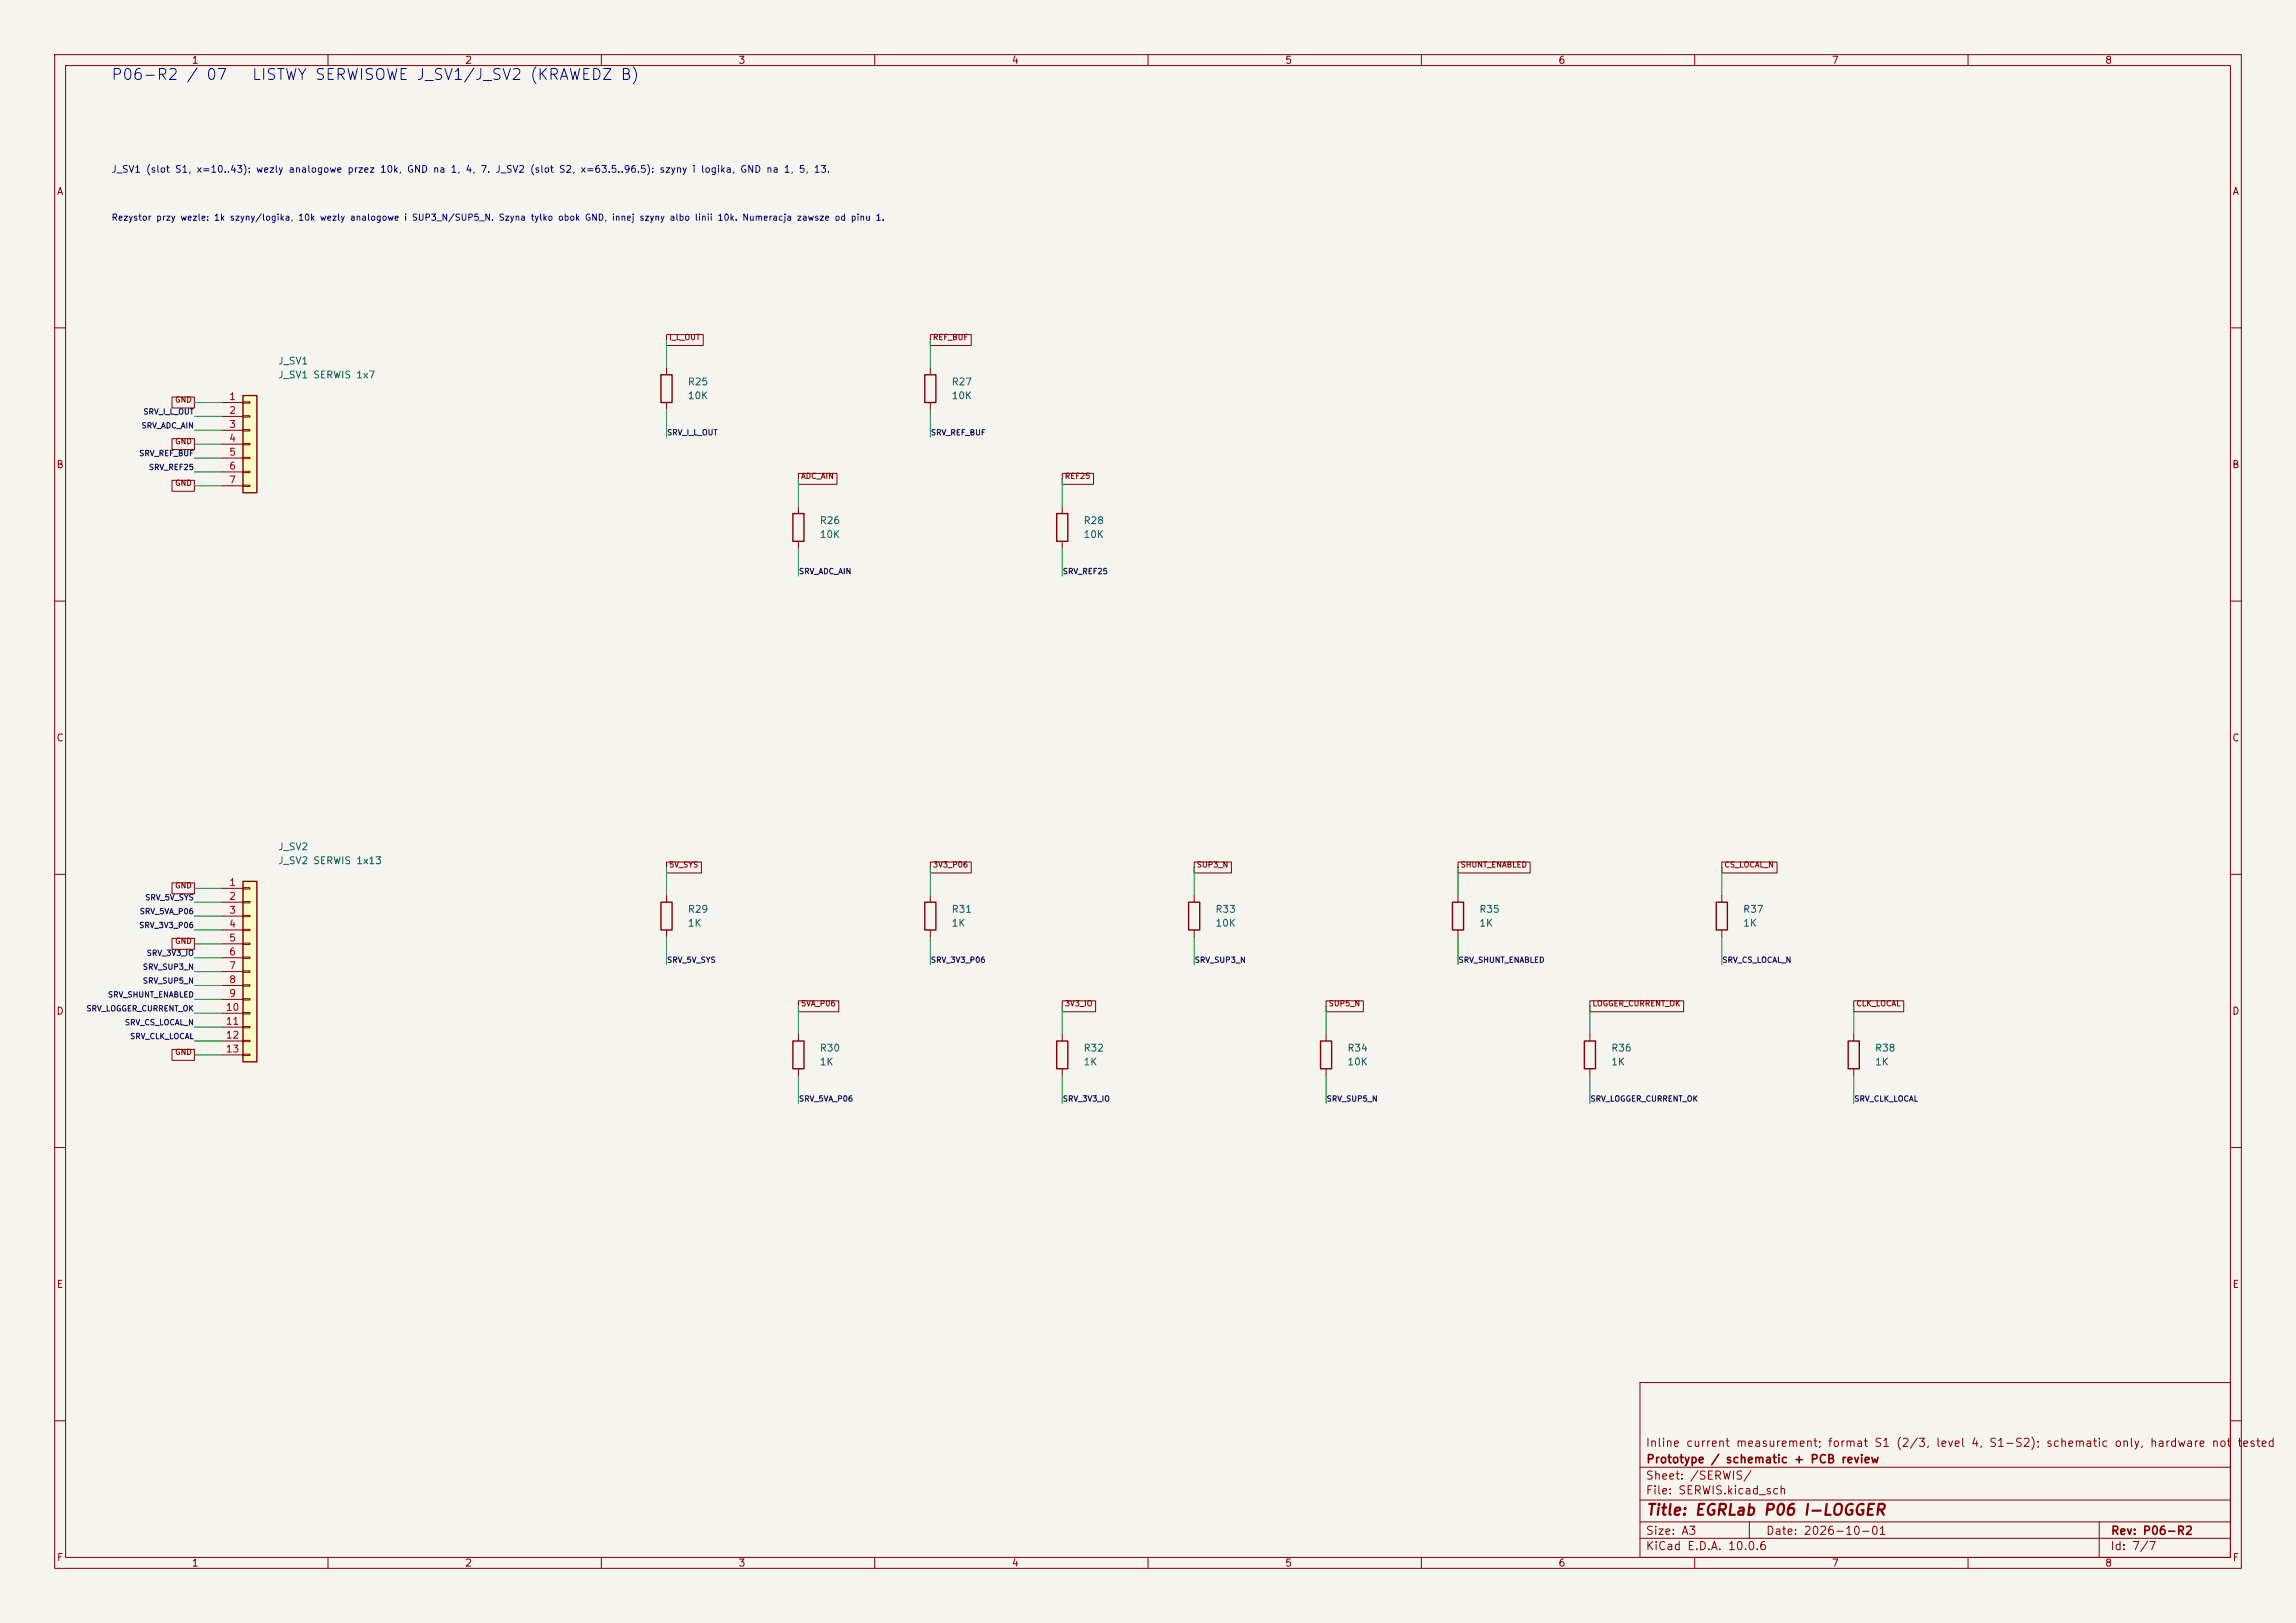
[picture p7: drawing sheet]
<svg xmlns="http://www.w3.org/2000/svg" width="420mm" height="297mm" viewBox="0 0 420 297" stroke-linecap="round" stroke-linejoin="round" font-family="sans-serif">
<defs><g id="words">
<g font-size="2" fill="#0000c2">
<text x="20.2" y="15.1">P06-R2 / 07</text>
<text x="45.9" y="15.1">LISTWY SERWISOWE J_SV1/J_SV2 (KRAWEDZ B)</text>
</g>
<text font-size="2" fill="#840000" x="301" y="277.8">Title: EGRLab P06 I-LOGGER</text>
<g font-size="1.5" fill="#840000">
<text x="300.9" y="265.1">Inline current measurement; format S1 (2/3, level 4, S1-S2); schematic only, hardware not</text>
<text x="301" y="268.1">Prototype / schematic + PCB review</text>
<text x="409.2" y="265.1">tested</text>
<text x="300.9" y="273.8">File: SERWIS.kicad_sch</text>
<text x="300.9" y="271.1">Sheet: /SERWIS/</text>
<text x="300.9" y="281.2">Size: A3</text>
<text x="322.9" y="281.2">Date: 2026-10-01</text>
<text x="386" y="281.2">Rev: P06-R2</text>
<text x="300.9" y="284">KiCad E.D.A. 10.0.6</text>
<text x="385.9" y="284">Id: 7/7</text>
</g>
<g font-size="1.3" fill="#840000">
<text x="35" y="12">1</text>
<text x="85" y="12">2</text>
<text x="135" y="12">3</text>
<text x="185" y="12">4</text>
<text x="235" y="12">5</text>
<text x="285" y="12">6</text>
<text x="335" y="12">7</text>
<text x="385" y="12">8</text>
<text x="10.3" y="36">A</text>
<text x="408.3" y="36">A</text>
<text x="10.2" y="86">B</text>
<text x="408.2" y="86">B</text>
<text x="10.2" y="136">C</text>
<text x="408.2" y="136">C</text>
<text x="10.2" y="186">D</text>
<text x="408.2" y="186">D</text>
<text x="10.3" y="236">E</text>
<text x="408.3" y="236">E</text>
<text x="10.3" y="286">F</text>
<text x="35" y="287">1</text>
<text x="85" y="287">2</text>
<text x="135" y="287">3</text>
<text x="185" y="287">4</text>
<text x="235" y="287">5</text>
<text x="285" y="287">6</text>
<text x="335" y="287">7</text>
<text x="385" y="287">8</text>
<text x="408.3" y="286">F</text>
</g>
<text font-size="1.3" fill="#0000c2" x="20.3" y="31.9">J_SV1 (slot S1, x=10..43): wezly analogowe przez 10k, GND na 1, 4, 7. J_SV2 (slot S2, x=63.5..96.5): szyny i logika, GND na 1, 5, 13.</text>
<g font-size="1.3" fill="#006464">
<text x="50.8" y="67">J_SV1</text>
<text x="50.8" y="69.5">J_SV1 SERWIS 1x7</text>
<text x="125.7" y="70.8">R25</text>
<text x="174" y="70.8">R27</text>
<text x="125.7" y="73.4">10K</text>
<text x="174" y="73.4">10K</text>
<text x="149.8" y="96.2">R26</text>
<text x="149.8" y="98.8">10K</text>
<text x="198.1" y="96.2">R28</text>
<text x="198.1" y="98.8">10K</text>
<text x="50.8" y="155.9">J_SV2</text>
<text x="50.8" y="158.4">J_SV2 SERWIS 1x13</text>
<text x="125.7" y="167.3">R29</text>
<text x="174" y="167.3">R31</text>
<text x="222.2" y="167.3">R33</text>
<text x="270.5" y="167.3">R35</text>
<text x="318.8" y="167.3">R37</text>
<text x="125.7" y="169.9">1K</text>
<text x="174" y="169.9">1K</text>
<text x="222.2" y="169.9">10K</text>
<text x="270.5" y="169.9">1K</text>
<text x="318.8" y="169.9">1K</text>
<text x="149.8" y="192.7">R30</text>
<text x="149.8" y="195.3">1K</text>
<text x="198.1" y="192.7">R32</text>
<text x="198.1" y="195.3">1K</text>
<text x="246.4" y="192.7">R34</text>
<text x="246.4" y="195.3">10K</text>
<text x="294.6" y="192.7">R36</text>
<text x="294.6" y="195.3">1K</text>
<text x="342.9" y="192.7">R38</text>
<text x="342.9" y="195.3">1K</text>
</g>
<g font-size="1.3" fill="#a90000">
<text x="41.8" y="73.5">1</text>
<text x="41.8" y="76.1">2</text>
<text x="41.8" y="78.6">3</text>
<text x="41.8" y="81.1">4</text>
<text x="41.8" y="83.7">5</text>
<text x="41.8" y="86.2">6</text>
<text x="41.8" y="88.8">7</text>
<text x="41.8" y="162.4">1</text>
<text x="41.8" y="165">2</text>
<text x="41.8" y="167.5">3</text>
<text x="41.8" y="170">4</text>
<text x="41.8" y="172.6">5</text>
<text x="41.8" y="175.1">6</text>
<text x="41.8" y="177.7">7</text>
<text x="41.2" y="185.3">10</text>
<text x="41.8" y="180.2">8</text>
<text x="41.8" y="182.7">9</text>
<text x="41.2" y="187.8">11</text>
<text x="41.2" y="190.4">12</text>
<text x="41.2" y="192.9">13</text>
</g>
<text font-size="1.2" fill="#0000c2" x="20.3" y="40.7">Rezystor przy wezle: 1k szyny/logika, 10k wezly analogowe i SUP3_N/SUP5_N. Szyna tylko obok GND, innej szyny albo linii 10k. Numeracja zawsze od pinu 1.</text>
<g font-size="1" fill="#840000">
<text x="122.3" y="62.5">I_L_OUT</text>
<text x="170.6" y="62.5">REF_BUF</text>
<text x="31.9" y="73.9">GND</text>
<text x="31.9" y="81.5">GND</text>
<text x="31.9" y="89.1">GND</text>
<text x="146.4" y="87.9">ADC_AIN</text>
<text x="194.7" y="87.9">REF25</text>
<text x="122.3" y="159">5V_SYS</text>
<text x="170.6" y="159">3V3_P06</text>
<text x="218.8" y="159">SUP3_N</text>
<text x="267.1" y="159">SHUNT_ENABLED</text>
<text x="315.3" y="159">CS_LOCAL_N</text>
<text x="31.9" y="162.8">GND</text>
<text x="31.9" y="173">GND</text>
<text x="146.4" y="184.4">5VA_P06</text>
<text x="194.7" y="184.4">3V3_IO</text>
<text x="242.9" y="184.4">SUP5_N</text>
<text x="291.2" y="184.4">LOGGER_CURRENT_OK</text>
<text x="339.5" y="184.4">CLK_LOCAL</text>
<text x="31.9" y="193.3">GND</text>
</g>
<g font-size="1" fill="#0f0f0f">
<text x="26.1" y="76.1">SRV_I_L_OUT</text>
<text x="25.4" y="83.7">SRV_REF_BUF</text>
<text x="25.8" y="78.6">SRV_ADC_AIN</text>
<text x="121.9" y="79.9">SRV_I_L_OUT</text>
<text x="170.2" y="79.9">SRV_REF_BUF</text>
<text x="27.1" y="86.3">SRV_REF25</text>
<text x="146.1" y="105.3">SRV_ADC_AIN</text>
<text x="194.3" y="105.3">SRV_REF25</text>
<text x="25.5" y="167.5">SRV_5VA_P06</text>
<text x="26.5" y="165">SRV_5V_SYS</text>
<text x="25.4" y="170.1">SRV_3V3_P06</text>
<text x="26" y="177.7">SRV_SUP3_N</text>
<text x="26.7" y="175.2">SRV_3V3_IO</text>
<text x="121.9" y="176.4">SRV_5V_SYS</text>
<text x="170.2" y="176.4">SRV_3V3_P06</text>
<text x="218.4" y="176.4">SRV_SUP3_N</text>
<text x="266.7" y="176.4">SRV_SHUNT_ENABLED</text>
<text x="315" y="176.4">SRV_CS_LOCAL_N</text>
<text x="15.7" y="185.3">SRV_LOGGER_CURRENT_OK</text>
<text x="19.6" y="182.8">SRV_SHUNT_ENABLED</text>
<text x="26" y="180.2">SRV_SUP5_N</text>
<text x="22.7" y="187.9">SRV_CS_LOCAL_N</text>
<text x="23.7" y="190.4">SRV_CLK_LOCAL</text>
<text x="146.1" y="201.8">SRV_5VA_P06</text>
<text x="194.3" y="201.8">SRV_3V3_IO</text>
<text x="242.6" y="201.8">SRV_SUP5_N</text>
<text x="290.8" y="201.8">SRV_LOGGER_CURRENT_OK</text>
<text x="339.1" y="201.8">SRV_CLK_LOCAL</text>
</g>
</g></defs>
<path d="M0 0h420v297h-420z" fill="#f5f4ef" stroke="#f5f4ef" stroke-width=".18"/>
<g fill="none" stroke="#840000" stroke-width=".18">
<path d="M10 10h400v277h-400zM12 12h396v273h-396zM60 10v2M110 10v2M160 10v2M210 10v2M260 10v2M310 10v2M360 10v2M10 60h2M170.2 67.3v1.3M170.2 73.7v1.2"/>
<path d="M408 60h2M194.3 92.7v1.3M194.3 99.1v1.2M10 110h2M408 110h2M10 160h2M408 160h2M121.9 163.8v1.3M121.9 170.2v1.3M218.4 163.8v1.3M218.4 170.2v1.3M266.7 163.8v1.3"/>
<path d="M266.7 170.2v1.3M315 163.8v1.3M315 170.2v1.3M146 189.2v1.3M146 195.6v1.3M194.3 189.2v1.3M194.3 195.6v1.3M242.6 189.2v1.3M242.6 195.6v1.3M290.8 189.2v1.3M290.8 195.6v1.3M339.1 189.2v1.3"/>
<path d="M339.1 195.6v1.3M10 210h2M408 210h2M300 253h108v32h-108zM10 260h2M300 278.5h108M300 274.5h108M300 268.5h108M320 278.5v3M384 278.5v6.5M408 260h2M60 285v2"/>
<path d="M110 285v2M160 285v2M210 285v2M260 285v2M300 281.5h108M310 285v2M360 285v2"/>
</g>
<path d="M169.2 68.6h2v5.1h-2zM193.3 94h2v5.1h-2zM120.9 165.1h2v5.1h-2zM217.4 165.1h2.1v5.1h-2.1zM265.7 165.1h2v5.1h-2zM313.9 165.1h2.1v5.1h-2.1zM145 190.5h2.1v5.1h-2.1zM193.3 190.5h2v5.1h-2zM241.6 190.5h2v5.1h-2zM289.8 190.5h2v5.1h-2zM338.1 190.5h2v5.1h-2z" fill="none" stroke="#840000" stroke-width=".25"/>
<path d="M44.4 161.3h2.6v33h-2.6z" fill="#ffffc2"/>
<path d="M44.4 161.3h2.6v33h-2.6z" fill="none" stroke="#840000" stroke-width=".25"/>
<g fill="none" stroke="#840000" stroke-width=".18">
<path d="M40.6 162.6h3.8M40.6 165.1h3.8M40.6 167.6h3.8M40.6 170.2h3.8M40.6 172.7h3.8M40.6 175.3h3.8M40.6 177.8h3.8M44.4 162.4h1.3v.3h-1.3zM44.4 165h1.3v.2h-1.3zM44.4 167.5h1.3v.3h-1.3zM44.4 170.1h1.3v.2h-1.3zM44.4 172.6h1.3v.2h-1.3z"/>
<path d="M44.4 175.1h1.3v.3h-1.3zM44.4 177.7h1.3v.2h-1.3zM40.6 180.3h3.8M40.6 182.9h3.8M40.6 185.4h3.8M40.6 188h3.8M40.6 190.5h3.8M40.6 193h3.8M44.4 180.2h1.3v.3h-1.3zM44.4 182.8h1.3v.2h-1.3zM44.4 185.3h1.3v.2h-1.3zM44.4 187.8h1.3v.3h-1.3z"/>
<path d="M44.4 190.4h1.3v.2h-1.3zM44.4 192.9h1.3v.3h-1.3z"/>
</g>
<path d="M44.4 72.4h2.6v17.8h-2.6z" fill="#ffffc2"/>
<path d="M44.4 72.4h2.6v17.8h-2.6zM120.9 68.6h2v5.1h-2zM145 94h2.1v5.1h-2.1zM169.2 165.1h2v5.1h-2z" fill="none" stroke="#840000" stroke-width=".25"/>
<g fill="none" stroke="#840000" stroke-width=".18">
<path d="M31.5 72.7h4.1v2h-4.1zM40.6 73.7h3.8M40.6 76.2h3.8M40.6 78.7h3.8M44.4 73.5h1.3v.3h-1.3zM44.4 76.1h1.3v.2h-1.3zM44.4 78.6h1.3v.3h-1.3zM121.9 61.2h6.7v2h-6.7zM121.9 67.3v1.3M121.9 73.7v1.2M170.2 61.2h7.5v2h-7.5zM31.5 87.9h4.1v2h-4.1z"/>
<path d="M31.5 80.3h4.1v2h-4.1zM40.6 81.3h3.8M40.6 83.8h3.8M40.6 86.4h3.8M40.6 88.9h3.8M44.4 81.2h1.3v.2h-1.3zM44.4 83.7h1.3v.2h-1.3zM44.4 86.2h1.3v.3h-1.3zM44.4 88.8h1.3v.2h-1.3zM146 86.6h7.1v2h-7.1zM146 92.7v1.3M146 99.1v1.2"/>
<path d="M194.3 86.6h5.7v2h-5.7zM121.9 157.7h6.4v2.1h-6.4zM170.2 157.7h7.5v2.1h-7.5zM218.4 157.7h6.9v2.1h-6.9zM266.7 157.7h13.2v2.1h-13.2zM315 157.7h10.1v2.1h-10.1zM31.5 161.6h4.1v2h-4.1zM31.5 171.7h4.1v2h-4.1zM170.2 163.8v1.3M170.2 170.2v1.3M31.5 192h4.1v2h-4.1zM146 183.1h7.4v2.1h-7.4z"/>
<path d="M194.3 183.1h6.1v2.1h-6.1zM242.6 183.1h6.8v2.1h-6.8zM290.8 183.1h17.2v2.1h-17.2zM339.1 183.1h9.1v2.1h-9.1z"/>
</g>
<g fill="none" stroke="#009600" stroke-width=".18">
<path d="M35.6 76.2h5M35.6 78.7h5M35.6 73.7h5M121.9 62.2v5.1M121.9 74.9v5.1M170.2 62.2v5.1M170.2 74.9v5.1M35.6 81.3h5M35.6 83.8h5M35.6 86.4h5M35.6 88.9h5M146 87.6v5.1"/>
<path d="M194.3 87.6v5.1M146 100.3v5.1M194.3 100.3v5.1M121.9 158.8v5M170.2 158.8v5M218.4 158.8v5M266.7 158.8v5M315 158.8v5M35.6 167.6h5M35.6 170.2h5M35.6 172.7h5M35.6 175.3h5"/>
<path d="M35.6 177.8h5M35.6 165.1h5M35.6 162.6h5M121.9 171.5v5M170.2 171.5v5M218.4 171.5v5M266.7 171.5v5M315 171.5v5M35.6 188h5M35.6 180.3h5M35.6 182.9h5M35.6 185.4h5"/>
<path d="M35.6 190.5h5M35.6 193h5M146 184.2v5M146 196.9v5M194.3 184.2v5M194.3 196.9v5M242.6 184.2v5M242.6 196.9v5M290.8 184.2v5M290.8 196.9v5M339.1 184.2v5M339.1 196.9v5"/>
</g>
<use href="#words"/>
</svg>
